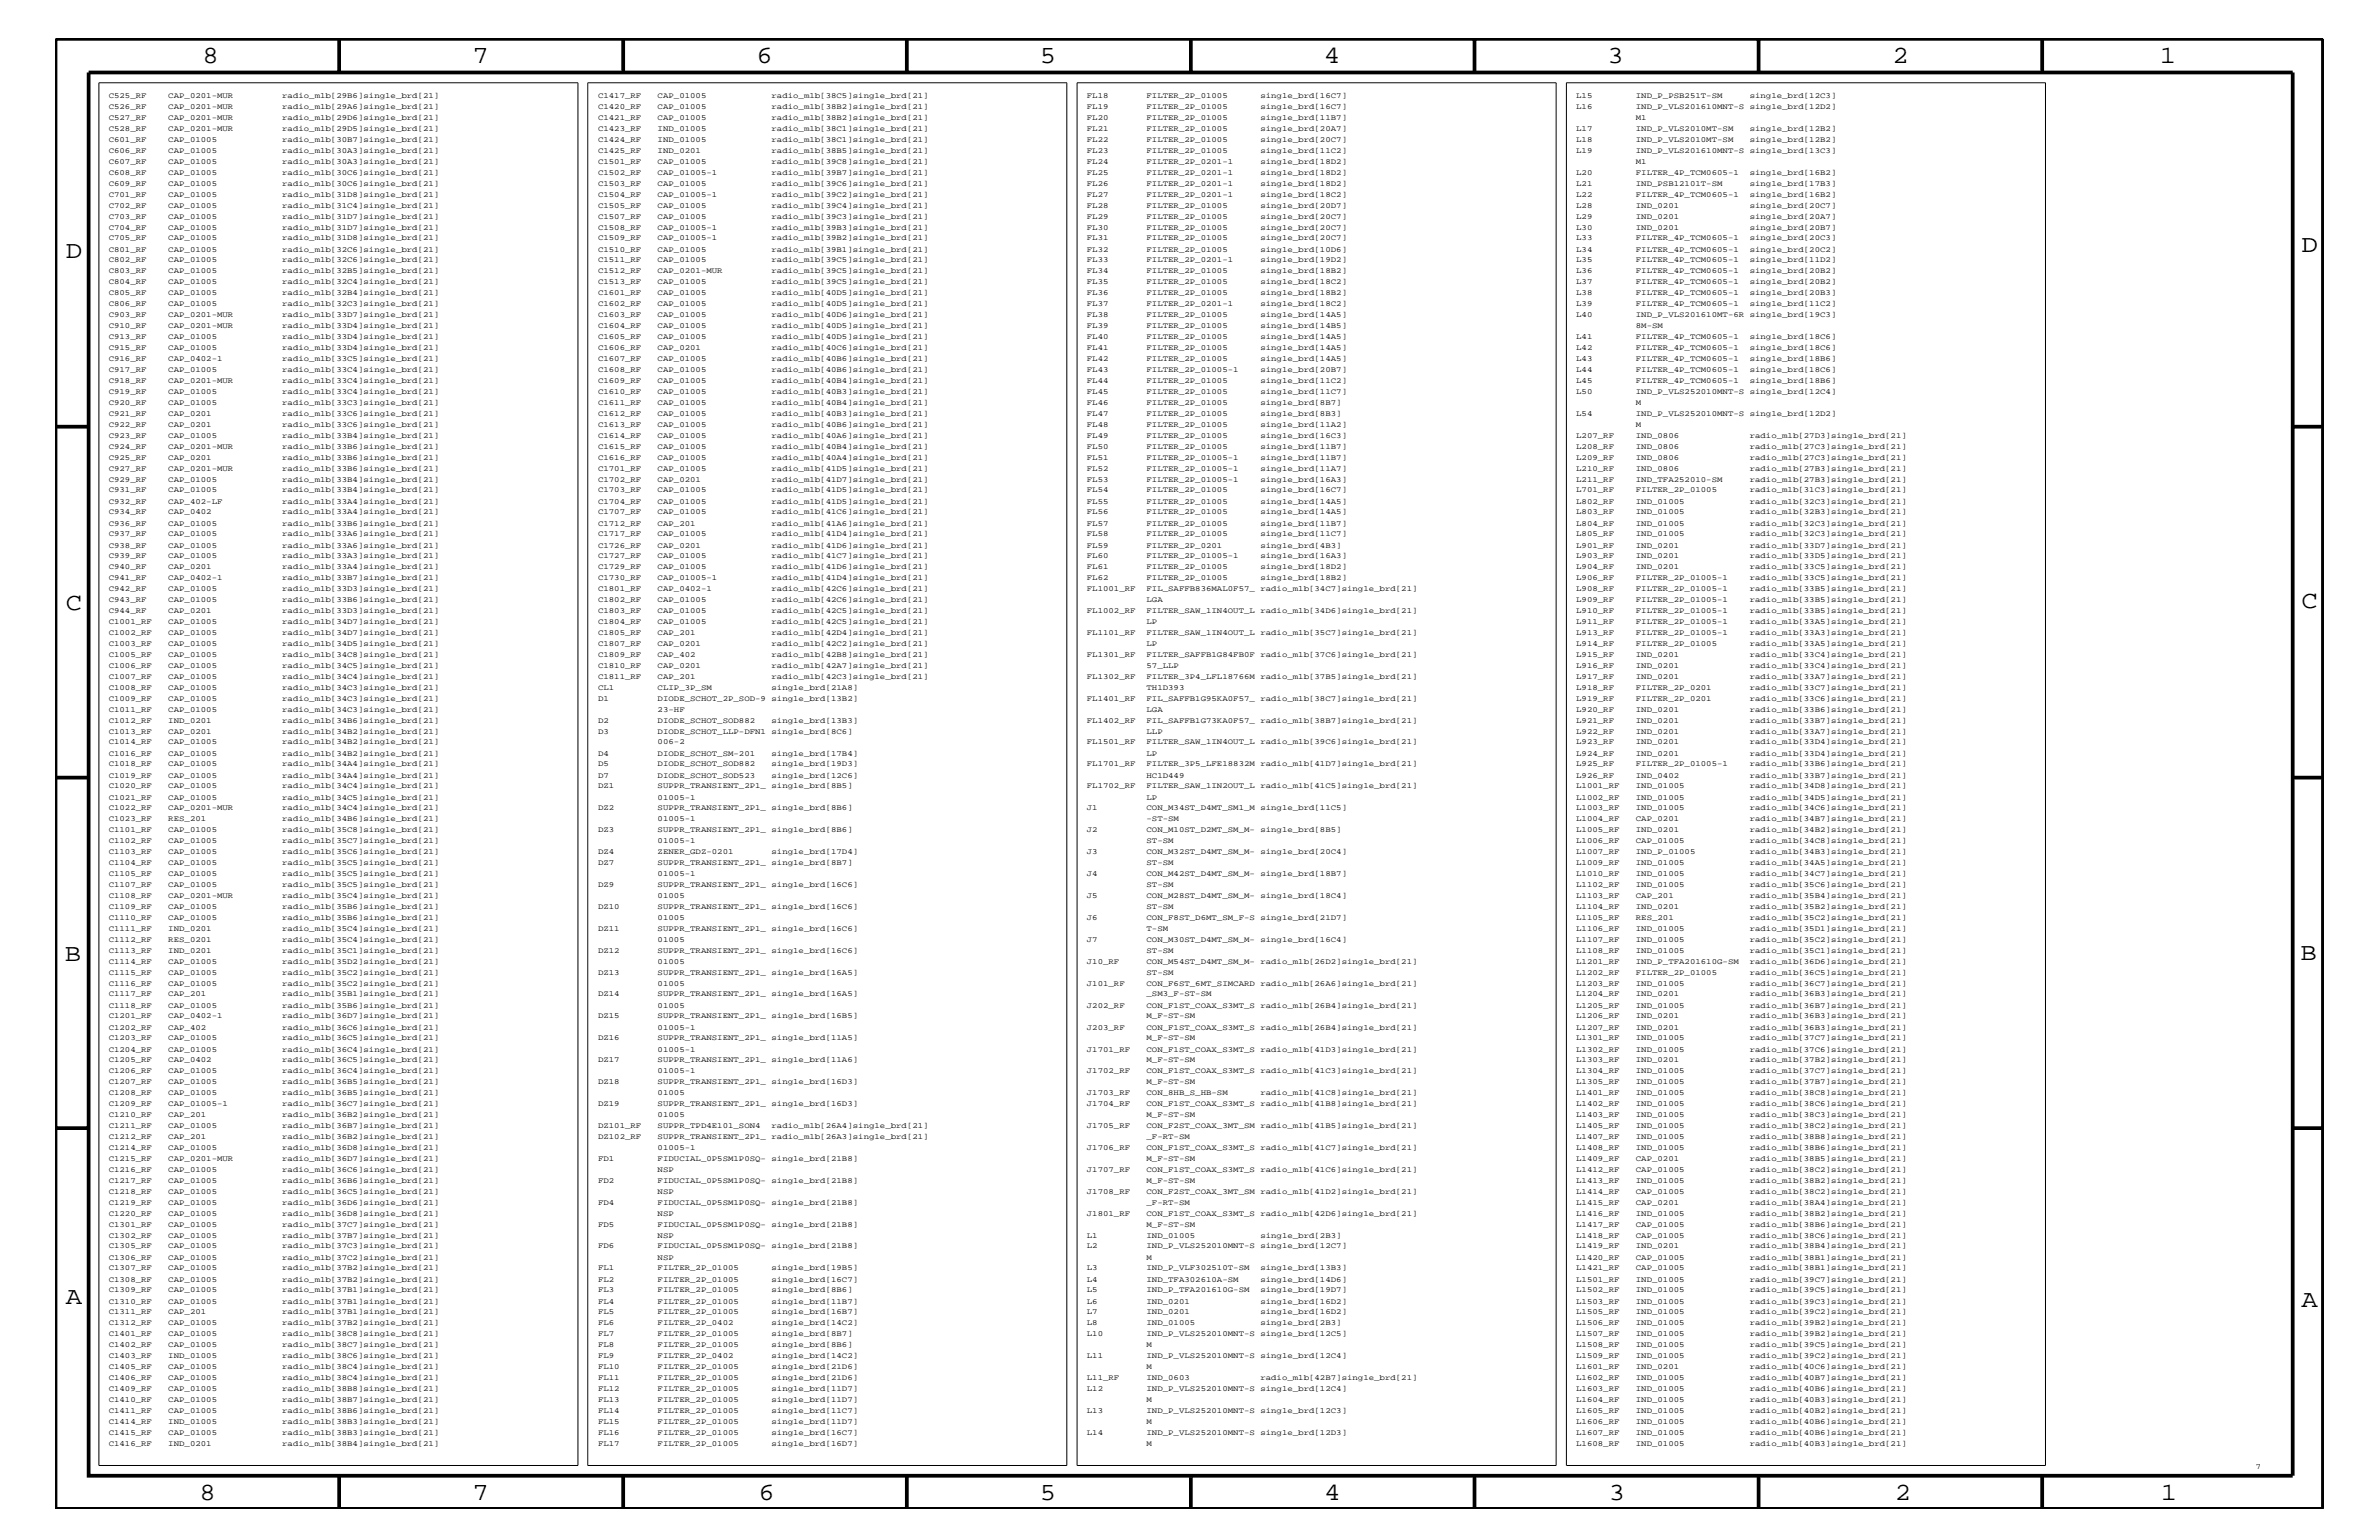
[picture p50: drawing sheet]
<svg xmlns="http://www.w3.org/2000/svg" width="432mm" height="279mm" viewBox="0 0 432 279" stroke-linecap="round" stroke-linejoin="round" font-family="sans-serif">
<defs><g id="words">
<g font-size="4.5">
<text x="36.7" y="11.5">8</text>
<text x="85.8" y="11.5">7</text>
<text x="137.3" y="11.5">6</text>
<text x="188.7" y="11.5">5</text>
<text x="240.3" y="11.5">4</text>
<text x="291.8" y="11.5">3</text>
<text x="343.5" y="11.5">2</text>
<text x="392" y="11.5">1</text>
<text x="11.9" y="46.8">D</text>
<text x="417.7" y="45.7">D</text>
<text x="11.9" y="110.6">C</text>
<text x="417.7" y="110.3">C</text>
<text x="11.8" y="174.3">B</text>
<text x="417.6" y="174.2">B</text>
<text x="11.9" y="236.7">A</text>
<text x="417.7" y="237.1">A</text>
<text x="36.2" y="272.1">8</text>
<text x="85.8" y="272.1">7</text>
<text x="137.7" y="272.1">6</text>
<text x="188.7" y="272.1">5</text>
<text x="240.4" y="272.1">4</text>
<text x="292" y="272.1">3</text>
<text x="343.9" y="272.1">2</text>
<text x="392.2" y="272.1">1</text>
</g>
<g font-size="1.4">
<text x="19.7" y="17.8">C525_RF</text>
<text x="30.6" y="17.8">CAP_0201-MUR</text>
<text x="51.2" y="17.8">radio_mlb[29B6]single_brd[21]</text>
<text x="108.5" y="17.8">C1417_RF</text>
<text x="119.4" y="17.8">CAP_01005</text>
<text x="140" y="17.8">radio_mlb[38C5]single_brd[21]</text>
<text x="197.3" y="17.8">FL18</text>
<text x="208.1" y="17.8">FILTER_2P_01005</text>
<text x="228.8" y="17.8">single_brd[16C7]</text>
<text x="286.1" y="17.8">L15</text>
<text x="296.9" y="17.8">IND_P_PSB251T-SM</text>
<text x="317.6" y="17.8">single_brd[12C3]</text>
<text x="19.7" y="19.8">C526_RF</text>
<text x="19.7" y="21.8">C527_RF</text>
<text x="19.7" y="23.7">C528_RF</text>
<text x="30.6" y="19.8">CAP_0201-MUR</text>
<text x="30.6" y="21.8">CAP_0201-MUR</text>
<text x="30.6" y="23.7">CAP_0201-MUR</text>
<text x="51.2" y="19.8">radio_mlb[29A6]single_brd[21]</text>
<text x="51.2" y="21.8">radio_mlb[29D6]single_brd[21]</text>
<text x="51.2" y="23.7">radio_mlb[29D5]single_brd[21]</text>
<text x="108.5" y="19.8">C1420_RF</text>
<text x="108.5" y="21.8">C1421_RF</text>
<text x="108.5" y="23.7">C1423_RF</text>
<text x="119.4" y="19.8">CAP_01005</text>
<text x="119.4" y="21.8">CAP_01005</text>
<text x="119.4" y="23.7">IND_01005</text>
<text x="140" y="19.8">radio_mlb[38B2]single_brd[21]</text>
<text x="140" y="21.8">radio_mlb[38B2]single_brd[21]</text>
<text x="140" y="23.7">radio_mlb[38C1]single_brd[21]</text>
<text x="197.3" y="19.8">FL19</text>
<text x="197.3" y="21.8">FL20</text>
<text x="197.3" y="23.7">FL21</text>
<text x="208.1" y="19.8">FILTER_2P_01005</text>
<text x="208.1" y="21.8">FILTER_2P_01005</text>
<text x="208.1" y="23.7">FILTER_2P_01005</text>
<text x="228.8" y="19.8">single_brd[16C7]</text>
<text x="228.8" y="21.8">single_brd[11B7]</text>
<text x="228.8" y="23.7">single_brd[20A7]</text>
<text x="286.1" y="19.8">L16</text>
<text x="286.1" y="23.7">L17</text>
<text x="296.9" y="19.8">IND_P_VLS201610MNT-S single_brd[12D2]</text>
<text x="296.9" y="21.8">M1</text>
<text x="296.9" y="23.7">IND_P_VLS2010MT-SM</text>
<text x="317.6" y="23.7">single_brd[12B2]</text>
<text x="19.7" y="25.8">C601_RF</text>
<text x="19.7" y="27.7">C606_RF</text>
<text x="19.7" y="29.7">C607_RF</text>
<text x="30.6" y="25.8">CAP_01005</text>
<text x="30.6" y="27.7">CAP_01005</text>
<text x="30.6" y="29.7">CAP_01005</text>
<text x="51.2" y="25.8">radio_mlb[30B7]single_brd[21]</text>
<text x="51.2" y="27.7">radio_mlb[30A3]single_brd[21]</text>
<text x="51.2" y="29.7">radio_mlb[30A3]single_brd[21]</text>
<text x="108.5" y="25.8">C1424_RF</text>
<text x="108.5" y="27.7">C1425_RF</text>
<text x="108.5" y="29.7">C1501_RF</text>
<text x="119.4" y="25.8">IND_01005</text>
<text x="119.4" y="27.7">IND_0201</text>
<text x="119.4" y="29.7">CAP_01005</text>
<text x="140" y="25.8">radio_mlb[38C1]single_brd[21]</text>
<text x="140" y="27.7">radio_mlb[38B5]single_brd[21]</text>
<text x="140" y="29.7">radio_mlb[39C8]single_brd[21]</text>
<text x="197.3" y="25.8">FL22</text>
<text x="197.3" y="27.7">FL23</text>
<text x="197.3" y="29.7">FL24</text>
<text x="208.1" y="25.8">FILTER_2P_01005</text>
<text x="208.1" y="27.7">FILTER_2P_01005</text>
<text x="208.1" y="29.7">FILTER_2P_0201-1</text>
<text x="228.8" y="25.8">single_brd[20C7]</text>
<text x="228.8" y="27.7">single_brd[11C2]</text>
<text x="228.8" y="29.7">single_brd[18D2]</text>
<text x="286.1" y="25.8">L18</text>
<text x="286.1" y="27.7">L19</text>
<text x="296.9" y="25.8">IND_P_VLS2010MT-SM</text>
<text x="296.9" y="27.7">IND_P_VLS201610MNT-S single_brd[13C3]</text>
<text x="296.9" y="29.7">M1</text>
<text x="317.6" y="25.8">single_brd[12B2]</text>
<text x="19.7" y="31.7">C608_RF</text>
<text x="19.7" y="33.7">C609_RF</text>
<text x="19.7" y="35.7">C701_RF</text>
<text x="30.6" y="31.7">CAP_01005</text>
<text x="30.6" y="33.7">CAP_01005</text>
<text x="30.6" y="35.7">CAP_01005</text>
<text x="51.2" y="31.7">radio_mlb[30C6]single_brd[21]</text>
<text x="51.2" y="33.7">radio_mlb[30C6]single_brd[21]</text>
<text x="51.2" y="35.7">radio_mlb[31D8]single_brd[21]</text>
<text x="108.5" y="31.7">C1502_RF</text>
<text x="108.5" y="33.7">C1503_RF</text>
<text x="108.5" y="35.7">C1504_RF</text>
<text x="119.4" y="31.7">CAP_01005-1</text>
<text x="119.4" y="33.7">CAP_01005</text>
<text x="119.4" y="35.7">CAP_01005-1</text>
<text x="140" y="31.7">radio_mlb[39B7]single_brd[21]</text>
<text x="140" y="33.7">radio_mlb[39C6]single_brd[21]</text>
<text x="140" y="35.7">radio_mlb[39C2]single_brd[21]</text>
<text x="197.3" y="31.7">FL25</text>
<text x="197.3" y="33.7">FL26</text>
<text x="197.3" y="35.7">FL27</text>
<text x="208.1" y="31.7">FILTER_2P_0201-1</text>
<text x="208.1" y="33.7">FILTER_2P_0201-1</text>
<text x="208.1" y="35.7">FILTER_2P_0201-1</text>
<text x="228.8" y="31.7">single_brd[18D2]</text>
<text x="228.8" y="33.7">single_brd[18D2]</text>
<text x="228.8" y="35.7">single_brd[18C2]</text>
<text x="286.1" y="31.7">L20</text>
<text x="286.1" y="33.7">L21</text>
<text x="286.1" y="35.7">L22</text>
<text x="296.9" y="31.7">FILTER_4P_TCM0605-1</text>
<text x="296.9" y="33.7">IND_PSB12101T-SM</text>
<text x="296.9" y="35.7">FILTER_4P_TCM0605-1</text>
<text x="317.6" y="31.7">single_brd[16B2]</text>
<text x="317.6" y="33.7">single_brd[17B3]</text>
<text x="317.6" y="35.7">single_brd[16B2]</text>
<text x="19.7" y="37.7">C702_RF</text>
<text x="19.7" y="39.7">C703_RF</text>
<text x="19.7" y="41.7">C704_RF</text>
<text x="30.6" y="37.7">CAP_01005</text>
<text x="30.6" y="39.7">CAP_01005</text>
<text x="30.6" y="41.7">CAP_01005</text>
<text x="51.2" y="37.7">radio_mlb[31C4]single_brd[21]</text>
<text x="51.2" y="39.7">radio_mlb[31D7]single_brd[21]</text>
<text x="51.2" y="41.7">radio_mlb[31D7]single_brd[21]</text>
<text x="108.5" y="37.7">C1505_RF</text>
<text x="108.5" y="39.7">C1507_RF</text>
<text x="108.5" y="41.7">C1508_RF</text>
<text x="119.4" y="37.7">CAP_01005</text>
<text x="119.4" y="39.7">CAP_01005</text>
<text x="119.4" y="41.7">CAP_01005-1</text>
<text x="140" y="37.7">radio_mlb[39C4]single_brd[21]</text>
<text x="140" y="39.7">radio_mlb[39C3]single_brd[21]</text>
<text x="140" y="41.7">radio_mlb[39B3]single_brd[21]</text>
<text x="197.3" y="37.7">FL28</text>
<text x="197.3" y="39.7">FL29</text>
<text x="197.3" y="41.7">FL30</text>
<text x="208.1" y="37.7">FILTER_2P_01005</text>
<text x="208.1" y="39.7">FILTER_2P_01005</text>
<text x="208.1" y="41.7">FILTER_2P_01005</text>
<text x="228.8" y="37.7">single_brd[20D7]</text>
<text x="228.8" y="39.7">single_brd[20C7]</text>
<text x="228.8" y="41.7">single_brd[20C7]</text>
<text x="286.1" y="37.7">L28</text>
<text x="286.1" y="39.7">L29</text>
<text x="286.1" y="41.7">L30</text>
<text x="296.9" y="37.7">IND_0201</text>
<text x="296.9" y="39.7">IND_0201</text>
<text x="296.9" y="41.7">IND_0201</text>
<text x="317.6" y="37.7">single_brd[20C7]</text>
<text x="317.6" y="39.7">single_brd[20A7]</text>
<text x="317.6" y="41.7">single_brd[20B7]</text>
<text x="19.7" y="43.6">C705_RF</text>
<text x="19.7" y="45.7">C801_RF</text>
<text x="19.7" y="47.6">C802_RF</text>
<text x="30.6" y="43.6">CAP_01005</text>
<text x="30.6" y="45.7">CAP_01005</text>
<text x="30.6" y="47.6">CAP_01005</text>
<text x="51.2" y="43.6">radio_mlb[31D8]single_brd[21]</text>
<text x="51.2" y="45.7">radio_mlb[32C6]single_brd[21]</text>
<text x="51.2" y="47.6">radio_mlb[32C6]single_brd[21]</text>
<text x="108.5" y="43.6">C1509_RF</text>
<text x="108.5" y="45.7">C1510_RF</text>
<text x="108.5" y="47.6">C1511_RF</text>
<text x="119.4" y="43.6">CAP_01005-1</text>
<text x="119.4" y="45.7">CAP_01005</text>
<text x="119.4" y="47.6">CAP_01005</text>
<text x="140" y="43.6">radio_mlb[39B2]single_brd[21]</text>
<text x="140" y="45.7">radio_mlb[39B1]single_brd[21]</text>
<text x="140" y="47.6">radio_mlb[39C5]single_brd[21]</text>
<text x="197.3" y="43.6">FL31</text>
<text x="197.3" y="45.7">FL32</text>
<text x="197.3" y="47.6">FL33</text>
<text x="208.1" y="43.6">FILTER_2P_01005</text>
<text x="208.1" y="45.7">FILTER_2P_01005</text>
<text x="208.1" y="47.6">FILTER_2P_0201-1</text>
<text x="228.8" y="43.6">single_brd[20C7]</text>
<text x="228.8" y="45.7">single_brd[10D6]</text>
<text x="228.8" y="47.6">single_brd[19D2]</text>
<text x="286.1" y="43.6">L33</text>
<text x="286.1" y="45.7">L34</text>
<text x="286.1" y="47.6">L35</text>
<text x="296.9" y="43.6">FILTER_4P_TCM0605-1</text>
<text x="296.9" y="45.7">FILTER_4P_TCM0605-1</text>
<text x="296.9" y="47.6">FILTER_4P_TCM0605-1</text>
<text x="317.6" y="43.6">single_brd[20C3]</text>
<text x="317.6" y="45.7">single_brd[20C2]</text>
<text x="317.6" y="47.6">single_brd[11D2]</text>
<text x="19.7" y="49.6">C803_RF</text>
<text x="19.7" y="51.6">C804_RF</text>
<text x="19.7" y="53.5">C805_RF</text>
<text x="30.6" y="49.6">CAP_01005</text>
<text x="30.6" y="51.6">CAP_01005</text>
<text x="30.6" y="53.5">CAP_01005</text>
<text x="51.2" y="49.6">radio_mlb[32B5]single_brd[21]</text>
<text x="51.2" y="51.6">radio_mlb[32C4]single_brd[21]</text>
<text x="51.2" y="53.5">radio_mlb[32B4]single_brd[21]</text>
<text x="108.5" y="49.6">C1512_RF</text>
<text x="108.5" y="51.6">C1513_RF</text>
<text x="108.5" y="53.5">C1601_RF</text>
<text x="119.4" y="49.6">CAP_0201-MUR</text>
<text x="119.4" y="51.6">CAP_01005</text>
<text x="119.4" y="53.5">CAP_01005</text>
<text x="140" y="49.6">radio_mlb[39C5]single_brd[21]</text>
<text x="140" y="51.6">radio_mlb[39C5]single_brd[21]</text>
<text x="140" y="53.5">radio_mlb[40D5]single_brd[21]</text>
<text x="197.3" y="49.6">FL34</text>
<text x="197.3" y="51.6">FL35</text>
<text x="197.3" y="53.5">FL36</text>
<text x="208.1" y="49.6">FILTER_2P_01005</text>
<text x="208.1" y="51.6">FILTER_2P_01005</text>
<text x="208.1" y="53.5">FILTER_2P_01005</text>
<text x="228.8" y="49.6">single_brd[18B2]</text>
<text x="228.8" y="51.6">single_brd[18C2]</text>
<text x="228.8" y="53.5">single_brd[18B2]</text>
<text x="286.1" y="49.6">L36</text>
<text x="286.1" y="51.6">L37</text>
<text x="286.1" y="53.5">L38</text>
<text x="296.9" y="49.6">FILTER_4P_TCM0605-1</text>
<text x="296.9" y="51.6">FILTER_4P_TCM0605-1</text>
<text x="296.9" y="53.5">FILTER_4P_TCM0605-1</text>
<text x="317.6" y="49.6">single_brd[20B2]</text>
<text x="317.6" y="51.6">single_brd[20B2]</text>
<text x="317.6" y="53.5">single_brd[20B3]</text>
<text x="19.7" y="55.6">C806_RF</text>
<text x="19.7" y="57.5">C903_RF</text>
<text x="19.7" y="59.5">C910_RF</text>
<text x="30.6" y="55.6">CAP_01005</text>
<text x="30.6" y="57.5">CAP_0201-MUR</text>
<text x="30.6" y="59.5">CAP_0201-MUR</text>
<text x="51.2" y="55.6">radio_mlb[32C3]single_brd[21]</text>
<text x="51.2" y="57.5">radio_mlb[33D7]single_brd[21]</text>
<text x="51.2" y="59.5">radio_mlb[33D4]single_brd[21]</text>
<text x="108.5" y="55.6">C1602_RF</text>
<text x="108.5" y="57.5">C1603_RF</text>
<text x="108.5" y="59.5">C1604_RF</text>
<text x="119.4" y="55.6">CAP_01005</text>
<text x="119.4" y="57.5">CAP_01005</text>
<text x="119.4" y="59.5">CAP_01005</text>
<text x="140" y="55.6">radio_mlb[40D5]single_brd[21]</text>
<text x="140" y="57.5">radio_mlb[40D6]single_brd[21]</text>
<text x="140" y="59.5">radio_mlb[40D5]single_brd[21]</text>
<text x="197.3" y="55.6">FL37</text>
<text x="197.3" y="57.5">FL38</text>
<text x="197.3" y="59.5">FL39</text>
<text x="208.1" y="55.6">FILTER_2P_0201-1</text>
<text x="208.1" y="57.5">FILTER_2P_01005</text>
<text x="208.1" y="59.5">FILTER_2P_01005</text>
<text x="228.8" y="55.6">single_brd[18C2]</text>
<text x="228.8" y="57.5">single_brd[14A5]</text>
<text x="228.8" y="59.5">single_brd[14B5]</text>
<text x="286.1" y="55.6">L39</text>
<text x="286.1" y="57.5">L40</text>
<text x="296.9" y="55.6">FILTER_4P_TCM0605-1</text>
<text x="296.9" y="57.5">IND_P_VLS201610MT-6R single_brd[19C3]</text>
<text x="296.9" y="59.5">8M-SM</text>
<text x="317.6" y="55.6">single_brd[11C2]</text>
<text x="19.7" y="61.5">C913_RF</text>
<text x="19.7" y="63.5">C915_RF</text>
<text x="19.7" y="65.5">C916_RF</text>
<text x="30.6" y="61.5">CAP_01005</text>
<text x="30.6" y="63.5">CAP_01005</text>
<text x="30.6" y="65.5">CAP_0402-1</text>
<text x="51.2" y="61.5">radio_mlb[33D4]single_brd[21]</text>
<text x="51.2" y="63.5">radio_mlb[33D4]single_brd[21]</text>
<text x="51.2" y="65.5">radio_mlb[33C5]single_brd[21]</text>
<text x="108.5" y="61.5">C1605_RF</text>
<text x="108.5" y="63.5">C1606_RF</text>
<text x="108.5" y="65.5">C1607_RF</text>
<text x="119.4" y="61.5">CAP_01005</text>
<text x="119.4" y="63.5">CAP_0201</text>
<text x="119.4" y="65.5">CAP_01005</text>
<text x="140" y="61.5">radio_mlb[40D5]single_brd[21]</text>
<text x="140" y="63.5">radio_mlb[40C6]single_brd[21]</text>
<text x="140" y="65.5">radio_mlb[40B6]single_brd[21]</text>
<text x="197.3" y="61.5">FL40</text>
<text x="197.3" y="63.5">FL41</text>
<text x="197.3" y="65.5">FL42</text>
<text x="208.1" y="61.5">FILTER_2P_01005</text>
<text x="208.1" y="63.5">FILTER_2P_01005</text>
<text x="208.1" y="65.5">FILTER_2P_01005</text>
<text x="228.8" y="61.5">single_brd[14A5]</text>
<text x="228.8" y="63.5">single_brd[14A5]</text>
<text x="228.8" y="65.5">single_brd[14A5]</text>
<text x="286.1" y="61.5">L41</text>
<text x="286.1" y="63.5">L42</text>
<text x="286.1" y="65.5">L43</text>
<text x="296.9" y="61.5">FILTER_4P_TCM0605-1</text>
<text x="296.9" y="63.5">FILTER_4P_TCM0605-1</text>
<text x="296.9" y="65.5">FILTER_4P_TCM0605-1</text>
<text x="317.6" y="61.5">single_brd[18C6]</text>
<text x="317.6" y="63.5">single_brd[18C6]</text>
<text x="317.6" y="65.5">single_brd[18B6]</text>
<text x="19.7" y="67.5">C917_RF</text>
<text x="19.7" y="69.5">C918_RF</text>
<text x="19.7" y="71.5">C919_RF</text>
<text x="30.6" y="67.5">CAP_01005</text>
<text x="30.6" y="69.5">CAP_0201-MUR</text>
<text x="30.6" y="71.5">CAP_01005</text>
<text x="51.2" y="67.5">radio_mlb[33C4]single_brd[21]</text>
<text x="51.2" y="69.5">radio_mlb[33C4]single_brd[21]</text>
<text x="51.2" y="71.5">radio_mlb[33C4]single_brd[21]</text>
<text x="108.5" y="67.5">C1608_RF</text>
<text x="108.5" y="69.5">C1609_RF</text>
<text x="108.5" y="71.5">C1610_RF</text>
<text x="119.4" y="67.5">CAP_01005</text>
<text x="119.4" y="69.5">CAP_01005</text>
<text x="119.4" y="71.5">CAP_01005</text>
<text x="140" y="67.5">radio_mlb[40B6]single_brd[21]</text>
<text x="140" y="69.5">radio_mlb[40B4]single_brd[21]</text>
<text x="140" y="71.5">radio_mlb[40B3]single_brd[21]</text>
<text x="197.3" y="67.5">FL43</text>
<text x="197.3" y="69.5">FL44</text>
<text x="197.3" y="71.5">FL45</text>
<text x="208.1" y="67.5">FILTER_2P_01005-1</text>
<text x="208.1" y="69.5">FILTER_2P_01005</text>
<text x="208.1" y="71.5">FILTER_2P_01005</text>
<text x="228.8" y="67.5">single_brd[20B7]</text>
<text x="228.8" y="69.5">single_brd[11C2]</text>
<text x="228.8" y="71.5">single_brd[11C7]</text>
<text x="286.1" y="67.5">L44</text>
<text x="286.1" y="69.5">L45</text>
<text x="286.1" y="71.5">L50</text>
<text x="296.9" y="67.5">FILTER_4P_TCM0605-1</text>
<text x="296.9" y="69.5">FILTER_4P_TCM0605-1</text>
<text x="296.9" y="71.5">IND_P_VLS252010MNT-S single_brd[12C4]</text>
<text x="317.6" y="67.5">single_brd[18C6]</text>
<text x="317.6" y="69.5">single_brd[18B6]</text>
<text x="19.7" y="73.4">C920_RF</text>
<text x="19.7" y="75.5">C921_RF</text>
<text x="19.7" y="77.4">C922_RF</text>
<text x="30.6" y="73.4">CAP_01005</text>
<text x="30.6" y="75.5">CAP_0201</text>
<text x="30.6" y="77.4">CAP_0201</text>
<text x="51.2" y="73.4">radio_mlb[33C3]single_brd[21]</text>
<text x="51.2" y="75.5">radio_mlb[33C6]single_brd[21]</text>
<text x="51.2" y="77.4">radio_mlb[33C6]single_brd[21]</text>
<text x="108.5" y="73.4">C1611_RF</text>
<text x="108.5" y="75.5">C1612_RF</text>
<text x="108.5" y="77.4">C1613_RF</text>
<text x="119.4" y="73.4">CAP_01005</text>
<text x="119.4" y="75.5">CAP_01005</text>
<text x="119.4" y="77.4">CAP_01005</text>
<text x="140" y="73.4">radio_mlb[40B4]single_brd[21]</text>
<text x="140" y="75.5">radio_mlb[40B3]single_brd[21]</text>
<text x="140" y="77.4">radio_mlb[40B6]single_brd[21]</text>
<text x="197.3" y="73.4">FL46</text>
<text x="197.3" y="75.5">FL47</text>
<text x="197.3" y="77.4">FL48</text>
<text x="208.1" y="73.4">FILTER_2P_01005</text>
<text x="208.1" y="75.5">FILTER_2P_01005</text>
<text x="208.1" y="77.4">FILTER_2P_01005</text>
<text x="228.8" y="73.4">single_brd[8B7]</text>
<text x="228.8" y="75.5">single_brd[8B3]</text>
<text x="228.8" y="77.4">single_brd[11A2]</text>
<text x="286.1" y="75.5">L54</text>
<text x="296.9" y="73.4">M</text>
<text x="296.9" y="75.5">IND_P_VLS252010MNT-S single_brd[12D2]</text>
<text x="296.9" y="77.4">M</text>
<text x="19.7" y="79.4">C923_RF</text>
<text x="19.7" y="81.4">C924_RF</text>
<text x="19.7" y="83.4">C925_RF</text>
<text x="30.6" y="79.4">CAP_01005</text>
<text x="30.6" y="81.4">CAP_0201-MUR</text>
<text x="30.6" y="83.4">CAP_0201</text>
<text x="51.2" y="79.4">radio_mlb[33B4]single_brd[21]</text>
<text x="51.2" y="81.4">radio_mlb[33B6]single_brd[21]</text>
<text x="51.2" y="83.4">radio_mlb[33B6]single_brd[21]</text>
<text x="108.5" y="79.4">C1614_RF</text>
<text x="108.5" y="81.4">C1615_RF</text>
<text x="108.5" y="83.4">C1616_RF</text>
<text x="119.4" y="79.4">CAP_01005</text>
<text x="119.4" y="81.4">CAP_01005</text>
<text x="119.4" y="83.4">CAP_01005</text>
<text x="140" y="79.4">radio_mlb[40A6]single_brd[21]</text>
<text x="140" y="81.4">radio_mlb[40B4]single_brd[21]</text>
<text x="140" y="83.4">radio_mlb[40A4]single_brd[21]</text>
<text x="197.3" y="79.4">FL49</text>
<text x="197.3" y="81.4">FL50</text>
<text x="197.3" y="83.4">FL51</text>
<text x="208.1" y="79.4">FILTER_2P_01005</text>
<text x="208.1" y="81.4">FILTER_2P_01005</text>
<text x="208.1" y="83.4">FILTER_2P_01005-1</text>
<text x="228.8" y="79.4">single_brd[16C3]</text>
<text x="228.8" y="81.4">single_brd[11B7]</text>
<text x="228.8" y="83.4">single_brd[11B7]</text>
<text x="286.1" y="79.4">L207_RF</text>
<text x="286.1" y="81.4">L208_RF</text>
<text x="286.1" y="83.4">L209_RF</text>
<text x="296.9" y="79.4">IND_0806</text>
<text x="296.9" y="81.4">IND_0806</text>
<text x="296.9" y="83.4">IND_0806</text>
<text x="317.6" y="79.4">radio_mlb[27D3]single_brd[21]</text>
<text x="317.6" y="81.4">radio_mlb[27C3]single_brd[21]</text>
<text x="317.6" y="83.4">radio_mlb[27C3]single_brd[21]</text>
<text x="19.7" y="85.4">C927_RF</text>
<text x="19.7" y="87.4">C929_RF</text>
<text x="19.7" y="89.4">C931_RF</text>
<text x="30.6" y="85.4">CAP_0201-MUR</text>
<text x="30.6" y="87.4">CAP_01005</text>
<text x="30.6" y="89.4">CAP_01005</text>
<text x="51.2" y="85.4">radio_mlb[33B6]single_brd[21]</text>
<text x="51.2" y="87.4">radio_mlb[33B4]single_brd[21]</text>
<text x="51.2" y="89.4">radio_mlb[33B4]single_brd[21]</text>
<text x="108.5" y="85.4">C1701_RF</text>
<text x="108.5" y="87.4">C1702_RF</text>
<text x="108.5" y="89.4">C1703_RF</text>
<text x="119.4" y="85.4">CAP_01005</text>
<text x="119.4" y="87.4">CAP_0201</text>
<text x="119.4" y="89.4">CAP_01005</text>
<text x="140" y="85.4">radio_mlb[41D5]single_brd[21]</text>
<text x="140" y="87.4">radio_mlb[41D7]single_brd[21]</text>
<text x="140" y="89.4">radio_mlb[41D5]single_brd[21]</text>
<text x="197.3" y="85.4">FL52</text>
<text x="197.3" y="87.4">FL53</text>
<text x="197.3" y="89.4">FL54</text>
<text x="208.1" y="85.4">FILTER_2P_01005-1</text>
<text x="208.1" y="87.4">FILTER_2P_01005-1</text>
<text x="208.1" y="89.4">FILTER_2P_01005</text>
<text x="228.8" y="85.4">single_brd[11A7]</text>
<text x="228.8" y="87.4">single_brd[16A3]</text>
<text x="228.8" y="89.4">single_brd[16C7]</text>
<text x="286.1" y="85.4">L210_RF</text>
<text x="286.1" y="87.4">L211_RF</text>
<text x="286.1" y="89.4">L701_RF</text>
<text x="296.9" y="85.4">IND_0806</text>
<text x="296.9" y="87.4">IND_TFA252010-SM</text>
<text x="296.9" y="89.4">FILTER_2P_01005</text>
<text x="317.6" y="85.4">radio_mlb[27B3]single_brd[21]</text>
<text x="317.6" y="87.4">radio_mlb[27B3]single_brd[21]</text>
<text x="317.6" y="89.4">radio_mlb[31C3]single_brd[21]</text>
<text x="19.7" y="91.4">C932_RF</text>
<text x="19.7" y="93.3">C934_RF</text>
<text x="19.7" y="95.4">C936_RF</text>
<text x="30.6" y="91.4">CAP_402-LF</text>
<text x="30.6" y="93.3">CAP_0402</text>
<text x="30.6" y="95.4">CAP_01005</text>
<text x="51.2" y="91.4">radio_mlb[33A4]single_brd[21]</text>
<text x="51.2" y="93.3">radio_mlb[33A4]single_brd[21]</text>
<text x="51.2" y="95.4">radio_mlb[33B6]single_brd[21]</text>
<text x="108.5" y="91.4">C1704_RF</text>
<text x="108.5" y="93.3">C1707_RF</text>
<text x="108.5" y="95.4">C1712_RF</text>
<text x="119.4" y="91.4">CAP_01005</text>
<text x="119.4" y="93.3">CAP_01005</text>
<text x="119.4" y="95.4">CAP_201</text>
<text x="140" y="91.4">radio_mlb[41D5]single_brd[21]</text>
<text x="140" y="93.3">radio_mlb[41C6]single_brd[21]</text>
<text x="140" y="95.4">radio_mlb[41A6]single_brd[21]</text>
<text x="197.3" y="91.4">FL55</text>
<text x="197.3" y="93.3">FL56</text>
<text x="197.3" y="95.4">FL57</text>
<text x="208.1" y="91.4">FILTER_2P_01005</text>
<text x="208.1" y="93.3">FILTER_2P_01005</text>
<text x="208.1" y="95.4">FILTER_2P_01005</text>
<text x="228.8" y="91.4">single_brd[14A5]</text>
<text x="228.8" y="93.3">single_brd[14A5]</text>
<text x="228.8" y="95.4">single_brd[11B7]</text>
<text x="286.1" y="91.4">L802_RF</text>
<text x="286.1" y="93.3">L803_RF</text>
<text x="286.1" y="95.4">L804_RF</text>
<text x="296.9" y="91.4">IND_01005</text>
<text x="296.9" y="93.3">IND_01005</text>
<text x="296.9" y="95.4">IND_01005</text>
<text x="317.6" y="91.4">radio_mlb[32C3]single_brd[21]</text>
<text x="317.6" y="93.3">radio_mlb[32B3]single_brd[21]</text>
<text x="317.6" y="95.4">radio_mlb[32C3]single_brd[21]</text>
<text x="19.7" y="97.3">C937_RF</text>
<text x="19.7" y="99.3">C938_RF</text>
<text x="19.7" y="101.3">C939_RF</text>
<text x="30.6" y="97.3">CAP_01005</text>
<text x="30.6" y="99.3">CAP_01005</text>
<text x="30.6" y="101.3">CAP_01005</text>
<text x="51.2" y="97.3">radio_mlb[33A6]single_brd[21]</text>
<text x="51.2" y="99.3">radio_mlb[33A6]single_brd[21]</text>
<text x="51.2" y="101.3">radio_mlb[33A3]single_brd[21]</text>
<text x="108.5" y="97.3">C1717_RF</text>
<text x="108.5" y="99.3">C1726_RF</text>
<text x="108.5" y="101.3">C1727_RF</text>
<text x="119.4" y="97.3">CAP_01005</text>
<text x="119.4" y="99.3">CAP_0201</text>
<text x="119.4" y="101.3">CAP_01005</text>
<text x="140" y="97.3">radio_mlb[41D4]single_brd[21]</text>
<text x="140" y="99.3">radio_mlb[41D6]single_brd[21]</text>
<text x="140" y="101.3">radio_mlb[41C7]single_brd[21]</text>
<text x="197.3" y="97.3">FL58</text>
<text x="197.3" y="99.3">FL59</text>
<text x="197.3" y="101.3">FL60</text>
<text x="208.1" y="97.3">FILTER_2P_01005</text>
<text x="208.1" y="99.3">FILTER_2P_0201</text>
<text x="208.1" y="101.3">FILTER_2P_01005-1</text>
<text x="228.8" y="97.3">single_brd[11C7]</text>
<text x="228.8" y="99.3">single_brd[4B3]</text>
<text x="228.8" y="101.3">single_brd[16A3]</text>
<text x="286.1" y="97.3">L805_RF</text>
<text x="286.1" y="99.3">L901_RF</text>
<text x="286.1" y="101.3">L903_RF</text>
<text x="296.9" y="97.3">IND_01005</text>
<text x="296.9" y="99.3">IND_0201</text>
<text x="296.9" y="101.3">IND_0201</text>
<text x="317.6" y="97.3">radio_mlb[32C3]single_brd[21]</text>
<text x="317.6" y="99.3">radio_mlb[33D7]single_brd[21]</text>
<text x="317.6" y="101.3">radio_mlb[33D5]single_brd[21]</text>
<text x="19.7" y="103.3">C940_RF</text>
<text x="19.7" y="105.3">C941_RF</text>
<text x="19.7" y="107.2">C942_RF</text>
<text x="30.6" y="103.3">CAP_0201</text>
<text x="30.6" y="105.3">CAP_0402-1</text>
<text x="30.6" y="107.2">CAP_01005</text>
<text x="51.2" y="103.3">radio_mlb[33A4]single_brd[21]</text>
<text x="51.2" y="105.3">radio_mlb[33B7]single_brd[21]</text>
<text x="51.2" y="107.2">radio_mlb[33D3]single_brd[21]</text>
<text x="108.5" y="103.3">C1729_RF</text>
<text x="108.5" y="105.3">C1730_RF</text>
<text x="108.5" y="107.2">C1801_RF</text>
<text x="119.4" y="103.3">CAP_01005</text>
<text x="119.4" y="105.3">CAP_01005-1</text>
<text x="119.4" y="107.2">CAP_0402-1</text>
<text x="140" y="103.3">radio_mlb[41D6]single_brd[21]</text>
<text x="140" y="105.3">radio_mlb[41D4]single_brd[21]</text>
<text x="140" y="107.2">radio_mlb[42C6]single_brd[21]</text>
<text x="197.3" y="103.3">FL61</text>
<text x="197.3" y="105.3">FL62</text>
<text x="197.3" y="107.2">FL1001_RF</text>
<text x="208.1" y="103.3">FILTER_2P_01005</text>
<text x="208.1" y="105.3">FILTER_2P_01005</text>
<text x="208.1" y="107.2">FIL_SAFFB836MAL0F57_ radio_mlb[34C7]single_brd[21]</text>
<text x="228.8" y="103.3">single_brd[18D2]</text>
<text x="228.8" y="105.3">single_brd[18B2]</text>
<text x="286.1" y="103.3">L904_RF</text>
<text x="286.1" y="105.3">L906_RF</text>
<text x="286.1" y="107.2">L908_RF</text>
<text x="296.9" y="103.3">IND_0201</text>
<text x="296.9" y="105.3">FILTER_2P_01005-1</text>
<text x="296.9" y="107.2">FILTER_2P_01005-1</text>
<text x="317.6" y="103.3">radio_mlb[33C5]single_brd[21]</text>
<text x="317.6" y="105.3">radio_mlb[33C5]single_brd[21]</text>
<text x="317.6" y="107.2">radio_mlb[33B5]single_brd[21]</text>
<text x="19.7" y="109.2">C943_RF</text>
<text x="19.7" y="111.2">C944_RF</text>
<text x="19.7" y="113.2">C1001_RF</text>
<text x="30.6" y="109.2">CAP_01005</text>
<text x="30.6" y="111.2">CAP_0201</text>
<text x="30.6" y="113.2">CAP_01005</text>
<text x="51.2" y="109.2">radio_mlb[33B6]single_brd[21]</text>
<text x="51.2" y="111.2">radio_mlb[33D3]single_brd[21]</text>
<text x="51.2" y="113.2">radio_mlb[34D7]single_brd[21]</text>
<text x="108.5" y="109.2">C1802_RF</text>
<text x="108.5" y="111.2">C1803_RF</text>
<text x="108.5" y="113.2">C1804_RF</text>
<text x="119.4" y="109.2">CAP_01005</text>
<text x="119.4" y="111.2">CAP_01005</text>
<text x="119.4" y="113.2">CAP_01005</text>
<text x="140" y="109.2">radio_mlb[42C6]single_brd[21]</text>
<text x="140" y="111.2">radio_mlb[42C5]single_brd[21]</text>
<text x="140" y="113.2">radio_mlb[42C5]single_brd[21]</text>
<text x="197.3" y="111.2">FL1002_RF</text>
<text x="208.1" y="109.2">LGA</text>
<text x="208.1" y="111.2">FILTER_SAW_1IN4OUT_L radio_mlb[34D6]single_brd[21]</text>
<text x="208.1" y="113.2">LP</text>
<text x="286.1" y="109.2">L909_RF</text>
<text x="286.1" y="111.2">L910_RF</text>
<text x="286.1" y="113.2">L911_RF</text>
<text x="296.9" y="109.2">FILTER_2P_01005-1</text>
<text x="296.9" y="111.2">FILTER_2P_01005-1</text>
<text x="296.9" y="113.2">FILTER_2P_01005-1</text>
<text x="317.6" y="109.2">radio_mlb[33B5]single_brd[21]</text>
<text x="317.6" y="111.2">radio_mlb[33B5]single_brd[21]</text>
<text x="317.6" y="113.2">radio_mlb[33A5]single_brd[21]</text>
<text x="19.7" y="115.2">C1002_RF</text>
<text x="19.7" y="117.2">C1003_RF</text>
<text x="19.7" y="119.2">C1005_RF</text>
<text x="30.6" y="115.2">CAP_01005</text>
<text x="30.6" y="117.2">CAP_01005</text>
<text x="30.6" y="119.2">CAP_01005</text>
<text x="51.2" y="115.2">radio_mlb[34D7]single_brd[21]</text>
<text x="51.2" y="117.2">radio_mlb[34D5]single_brd[21]</text>
<text x="51.2" y="119.2">radio_mlb[34C8]single_brd[21]</text>
<text x="108.5" y="115.2">C1805_RF</text>
<text x="108.5" y="117.2">C1807_RF</text>
<text x="108.5" y="119.2">C1809_RF</text>
<text x="119.4" y="115.2">CAP_201</text>
<text x="119.4" y="117.2">CAP_0201</text>
<text x="119.4" y="119.2">CAP_402</text>
<text x="140" y="115.2">radio_mlb[42D4]single_brd[21]</text>
<text x="140" y="117.2">radio_mlb[42C2]single_brd[21]</text>
<text x="140" y="119.2">radio_mlb[42B8]single_brd[21]</text>
<text x="197.3" y="115.2">FL1101_RF</text>
<text x="197.3" y="119.2">FL1301_RF</text>
<text x="208.1" y="115.2">FILTER_SAW_1IN4OUT_L radio_mlb[35C7]single_brd[21]</text>
<text x="208.1" y="117.2">LP</text>
<text x="208.1" y="119.2">FILTER_SAFFB1G84FB0F radio_mlb[37C6]single_brd[21]</text>
<text x="286.1" y="115.2">L913_RF</text>
<text x="286.1" y="117.2">L914_RF</text>
<text x="286.1" y="119.2">L915_RF</text>
<text x="296.9" y="115.2">FILTER_2P_01005-1</text>
<text x="296.9" y="117.2">FILTER_2P_01005</text>
<text x="296.9" y="119.2">IND_0201</text>
<text x="317.6" y="115.2">radio_mlb[33A3]single_brd[21]</text>
<text x="317.6" y="117.2">radio_mlb[33A5]single_brd[21]</text>
<text x="317.6" y="119.2">radio_mlb[33C4]single_brd[21]</text>
<text x="19.7" y="121.2">C1006_RF</text>
<text x="19.7" y="123.1">C1007_RF</text>
<text x="19.7" y="125.2">C1008_RF</text>
<text x="30.6" y="121.2">CAP_01005</text>
<text x="30.6" y="123.1">CAP_01005</text>
<text x="30.6" y="125.2">CAP_01005</text>
<text x="51.2" y="121.2">radio_mlb[34C5]single_brd[21]</text>
<text x="51.2" y="123.1">radio_mlb[34C4]single_brd[21]</text>
<text x="51.2" y="125.2">radio_mlb[34C3]single_brd[21]</text>
<text x="108.5" y="121.2">C1810_RF</text>
<text x="108.5" y="123.1">C1811_RF</text>
<text x="108.5" y="125.2">CL1</text>
<text x="119.4" y="121.2">CAP_0201</text>
<text x="119.4" y="123.1">CAP_201</text>
<text x="119.4" y="125.2">CLIP_3P_SM</text>
<text x="140" y="121.2">radio_mlb[42A7]single_brd[21]</text>
<text x="140" y="123.1">radio_mlb[42C3]single_brd[21]</text>
<text x="140" y="125.2">single_brd[21A8]</text>
<text x="197.3" y="123.1">FL1302_RF</text>
<text x="208.1" y="121.2">57_LLP</text>
<text x="208.1" y="123.1">FILTER_3P4_LFL18766M radio_mlb[37B5]single_brd[21]</text>
<text x="208.1" y="125.2">TH1D393</text>
<text x="286.1" y="121.2">L916_RF</text>
<text x="286.1" y="123.1">L917_RF</text>
<text x="286.1" y="125.2">L918_RF</text>
<text x="296.9" y="121.2">IND_0201</text>
<text x="296.9" y="123.1">IND_0201</text>
<text x="296.9" y="125.2">FILTER_2P_0201</text>
<text x="317.6" y="121.2">radio_mlb[33C4]single_brd[21]</text>
<text x="317.6" y="123.1">radio_mlb[33A7]single_brd[21]</text>
<text x="317.6" y="125.2">radio_mlb[33C7]single_brd[21]</text>
<text x="19.7" y="127.1">C1009_RF</text>
<text x="19.7" y="129.1">C1011_RF</text>
<text x="19.7" y="131.1">C1012_RF</text>
<text x="30.6" y="127.1">CAP_01005</text>
<text x="30.6" y="129.1">CAP_01005</text>
<text x="30.6" y="131.1">IND_0201</text>
<text x="51.2" y="127.1">radio_mlb[34C3]single_brd[21]</text>
<text x="51.2" y="129.1">radio_mlb[34C3]single_brd[21]</text>
<text x="51.2" y="131.1">radio_mlb[34B6]single_brd[21]</text>
<text x="108.5" y="127.1">D1</text>
<text x="108.5" y="131.1">D2</text>
<text x="119.4" y="127.1">DIODE_SCHOT_2P_SOD-9 single_brd[13B2]</text>
<text x="119.4" y="129.1">23-HF</text>
<text x="119.4" y="131.1">DIODE_SCHOT_SOD882</text>
<text x="140" y="131.1">single_brd[13B3]</text>
<text x="197.3" y="127.1">FL1401_RF</text>
<text x="197.3" y="131.1">FL1402_RF</text>
<text x="208.1" y="127.1">FIL_SAFFB1G95KA0F57_ radio_mlb[38C7]single_brd[21]</text>
<text x="208.1" y="129.1">LGA</text>
<text x="208.1" y="131.1">FIL_SAFFB1G73KA0F57_ radio_mlb[38B7]single_brd[21]</text>
<text x="286.1" y="127.1">L919_RF</text>
<text x="286.1" y="129.1">L920_RF</text>
<text x="286.1" y="131.1">L921_RF</text>
<text x="296.9" y="127.1">FILTER_2P_0201</text>
<text x="296.9" y="129.1">IND_0201</text>
<text x="296.9" y="131.1">IND_0201</text>
<text x="317.6" y="127.1">radio_mlb[33C6]single_brd[21]</text>
<text x="317.6" y="129.1">radio_mlb[33B6]single_brd[21]</text>
<text x="317.6" y="131.1">radio_mlb[33B7]single_brd[21]</text>
<text x="19.7" y="133.1">C1013_RF</text>
<text x="19.7" y="135.1">C1014_RF</text>
<text x="19.7" y="137.1">C1016_RF</text>
<text x="30.6" y="133.1">CAP_0201</text>
<text x="30.6" y="135.1">CAP_01005</text>
<text x="30.6" y="137.1">CAP_01005</text>
<text x="51.2" y="133.1">radio_mlb[34B2]single_brd[21]</text>
<text x="51.2" y="135.1">radio_mlb[34B2]single_brd[21]</text>
<text x="51.2" y="137.1">radio_mlb[34B2]single_brd[21]</text>
<text x="108.5" y="133.1">D3</text>
<text x="108.5" y="137.1">D4</text>
<text x="119.4" y="133.1">DIODE_SCHOT_LLP-DFN1 single_brd[8C6]</text>
<text x="119.4" y="135.1">006-2</text>
<text x="119.4" y="137.1">DIODE_SCHOT_SM-201</text>
<text x="140" y="137.1">single_brd[17B4]</text>
<text x="197.3" y="135.1">FL1501_RF</text>
<text x="208.1" y="133.1">LLP</text>
<text x="208.1" y="135.1">FILTER_SAW_1IN4OUT_L radio_mlb[39C6]single_brd[21]</text>
<text x="208.1" y="137.1">LP</text>
<text x="286.1" y="133.1">L922_RF</text>
<text x="286.1" y="135.1">L923_RF</text>
<text x="286.1" y="137.1">L924_RF</text>
<text x="296.9" y="133.1">IND_0201</text>
<text x="296.9" y="135.1">IND_0201</text>
<text x="296.9" y="137.1">IND_0201</text>
<text x="317.6" y="133.1">radio_mlb[33A7]single_brd[21]</text>
<text x="317.6" y="135.1">radio_mlb[33D4]single_brd[21]</text>
<text x="317.6" y="137.1">radio_mlb[33D4]single_brd[21]</text>
<text x="19.7" y="139.1">C1018_RF</text>
<text x="19.7" y="141.1">C1019_RF</text>
<text x="19.7" y="143">C1020_RF</text>
<text x="30.6" y="139.1">CAP_01005</text>
<text x="30.6" y="141.1">CAP_01005</text>
<text x="30.6" y="143">CAP_01005</text>
<text x="51.2" y="139.1">radio_mlb[34A4]single_brd[21]</text>
<text x="51.2" y="141.1">radio_mlb[34A4]single_brd[21]</text>
<text x="51.2" y="143">radio_mlb[34C4]single_brd[21]</text>
<text x="108.5" y="139.1">D5</text>
<text x="108.5" y="141.1">D7</text>
<text x="108.5" y="143">DZ1</text>
<text x="119.4" y="139.1">DIODE_SCHOT_SOD882</text>
<text x="119.4" y="141.1">DIODE_SCHOT_SOD523</text>
<text x="119.4" y="143">SUPPR_TRANSIENT_2P1_ single_brd[8B5]</text>
<text x="140" y="139.1">single_brd[19D3]</text>
<text x="140" y="141.1">single_brd[12C6]</text>
<text x="197.3" y="139.1">FL1701_RF</text>
<text x="197.3" y="143">FL1702_RF</text>
<text x="208.1" y="139.1">FILTER_3P5_LFE18832M radio_mlb[41D7]single_brd[21]</text>
<text x="208.1" y="141.1">HC1D449</text>
<text x="208.1" y="143">FILTER_SAW_1IN2OUT_L radio_mlb[41C5]single_brd[21]</text>
<text x="286.1" y="139.1">L925_RF</text>
<text x="286.1" y="141.1">L926_RF</text>
<text x="286.1" y="143">L1001_RF</text>
<text x="296.9" y="139.1">FILTER_2P_01005-1</text>
<text x="296.9" y="141.1">IND_0402</text>
<text x="296.9" y="143">IND_01005</text>
<text x="317.6" y="139.1">radio_mlb[33B6]single_brd[21]</text>
<text x="317.6" y="141.1">radio_mlb[33B7]single_brd[21]</text>
<text x="317.6" y="143">radio_mlb[34D8]single_brd[21]</text>
<text x="19.7" y="145.1">C1021_RF</text>
<text x="19.7" y="147">C1022_RF</text>
<text x="19.7" y="149">C1023_RF</text>
<text x="30.6" y="145.1">CAP_01005</text>
<text x="30.6" y="147">CAP_0201-MUR</text>
<text x="30.6" y="149">RES_201</text>
<text x="51.2" y="145.1">radio_mlb[34C5]single_brd[21]</text>
<text x="51.2" y="147">radio_mlb[34C4]single_brd[21]</text>
<text x="51.2" y="149">radio_mlb[34B6]single_brd[21]</text>
<text x="108.5" y="147">DZ2</text>
<text x="119.4" y="145.1">01005-1</text>
<text x="119.4" y="147">SUPPR_TRANSIENT_2P1_ single_brd[8B6]</text>
<text x="119.4" y="149">01005-1</text>
<text x="197.3" y="147">J1</text>
<text x="208.1" y="145.1">LP</text>
<text x="208.1" y="147">CON_M34ST_D4MT_SM1_M single_brd[11C5]</text>
<text x="208.1" y="149">-ST-SM</text>
<text x="286.1" y="145.1">L1002_RF</text>
<text x="286.1" y="147">L1003_RF</text>
<text x="286.1" y="149">L1004_RF</text>
<text x="296.9" y="145.1">IND_01005</text>
<text x="296.9" y="147">IND_01005</text>
<text x="296.9" y="149">CAP_0201</text>
<text x="317.6" y="145.1">radio_mlb[34D5]single_brd[21]</text>
<text x="317.6" y="147">radio_mlb[34C6]single_brd[21]</text>
<text x="317.6" y="149">radio_mlb[34B7]single_brd[21]</text>
<text x="19.7" y="151">C1101_RF</text>
<text x="19.7" y="153">C1102_RF</text>
<text x="19.7" y="155">C1103_RF</text>
<text x="30.6" y="151">CAP_01005</text>
<text x="30.6" y="153">CAP_01005</text>
<text x="30.6" y="155">CAP_01005</text>
<text x="51.2" y="151">radio_mlb[35C8]single_brd[21]</text>
<text x="51.2" y="153">radio_mlb[35C7]single_brd[21]</text>
<text x="51.2" y="155">radio_mlb[35C6]single_brd[21]</text>
<text x="108.5" y="151">DZ3</text>
<text x="108.5" y="155">DZ4</text>
<text x="119.4" y="151">SUPPR_TRANSIENT_2P1_ single_brd[8B6]</text>
<text x="119.4" y="153">01005-1</text>
<text x="119.4" y="155">ZENER_GDZ-0201</text>
<text x="140" y="155">single_brd[17D4]</text>
<text x="197.3" y="151">J2</text>
<text x="197.3" y="155">J3</text>
<text x="208.1" y="151">CON_M10ST_D2MT_SM_M- single_brd[8B5]</text>
<text x="208.1" y="153">ST-SM</text>
<text x="208.1" y="155">CON_M32ST_D4MT_SM_M- single_brd[20C4]</text>
<text x="286.1" y="151">L1005_RF</text>
<text x="286.1" y="153">L1006_RF</text>
<text x="286.1" y="155">L1007_RF</text>
<text x="296.9" y="151">IND_0201</text>
<text x="296.9" y="153">CAP_01005</text>
<text x="296.9" y="155">IND_P_01005</text>
<text x="317.6" y="151">radio_mlb[34B2]single_brd[21]</text>
<text x="317.6" y="153">radio_mlb[34C8]single_brd[21]</text>
<text x="317.6" y="155">radio_mlb[34B3]single_brd[21]</text>
<text x="19.7" y="157">C1104_RF</text>
<text x="19.7" y="158.9">C1105_RF</text>
<text x="19.7" y="160.9">C1107_RF</text>
<text x="30.6" y="157">CAP_01005</text>
<text x="30.6" y="158.9">CAP_01005</text>
<text x="30.6" y="160.9">CAP_01005</text>
<text x="51.2" y="157">radio_mlb[35C5]single_brd[21]</text>
<text x="51.2" y="158.9">radio_mlb[35C5]single_brd[21]</text>
<text x="51.2" y="160.9">radio_mlb[35C5]single_brd[21]</text>
<text x="108.5" y="157">DZ7</text>
<text x="108.5" y="160.9">DZ9</text>
<text x="119.4" y="157">SUPPR_TRANSIENT_2P1_ single_brd[8B7]</text>
<text x="119.4" y="158.9">01005-1</text>
<text x="119.4" y="160.9">SUPPR_TRANSIENT_2P1_ single_brd[16C6]</text>
<text x="197.3" y="158.9">J4</text>
<text x="208.1" y="157">ST-SM</text>
<text x="208.1" y="158.9">CON_M42ST_D4MT_SM_M- single_brd[18B7]</text>
<text x="208.1" y="160.9">ST-SM</text>
<text x="286.1" y="157">L1009_RF</text>
<text x="286.1" y="158.9">L1010_RF</text>
<text x="286.1" y="160.9">L1102_RF</text>
<text x="296.9" y="157">IND_01005</text>
<text x="296.9" y="158.9">IND_01005</text>
<text x="296.9" y="160.9">IND_01005</text>
<text x="317.6" y="157">radio_mlb[34A5]single_brd[21]</text>
<text x="317.6" y="158.9">radio_mlb[34C7]single_brd[21]</text>
<text x="317.6" y="160.9">radio_mlb[35C6]single_brd[21]</text>
<text x="19.7" y="162.9">C1108_RF</text>
<text x="19.7" y="164.9">C1109_RF</text>
<text x="19.7" y="166.9">C1110_RF</text>
<text x="30.6" y="162.9">CAP_0201-MUR</text>
<text x="30.6" y="164.9">CAP_01005</text>
<text x="30.6" y="166.9">CAP_01005</text>
<text x="51.2" y="162.9">radio_mlb[35C4]single_brd[21]</text>
<text x="51.2" y="164.9">radio_mlb[35B6]single_brd[21]</text>
<text x="51.2" y="166.9">radio_mlb[35B6]single_brd[21]</text>
<text x="108.5" y="164.9">DZ10</text>
<text x="119.4" y="162.9">01005</text>
<text x="119.4" y="164.9">SUPPR_TRANSIENT_2P1_ single_brd[16C6]</text>
<text x="119.4" y="166.9">01005</text>
<text x="197.3" y="162.9">J5</text>
<text x="197.3" y="166.9">J6</text>
<text x="208.1" y="162.9">CON_M28ST_D4MT_SM_M- single_brd[18C4]</text>
<text x="208.1" y="164.9">ST-SM</text>
<text x="208.1" y="166.9">CON_F8ST_D6MT_SM_F-S single_brd[21D7]</text>
<text x="286.1" y="162.9">L1103_RF</text>
<text x="286.1" y="164.9">L1104_RF</text>
<text x="286.1" y="166.9">L1105_RF</text>
<text x="296.9" y="162.9">CAP_201</text>
<text x="296.9" y="164.9">IND_0201</text>
<text x="296.9" y="166.9">RES_201</text>
<text x="317.6" y="162.9">radio_mlb[35B4]single_brd[21]</text>
<text x="317.6" y="164.9">radio_mlb[35B2]single_brd[21]</text>
<text x="317.6" y="166.9">radio_mlb[35C2]single_brd[21]</text>
<text x="19.7" y="168.9">C1111_RF</text>
<text x="19.7" y="170.9">C1112_RF</text>
<text x="19.7" y="172.8">C1113_RF</text>
<text x="30.6" y="168.9">IND_0201</text>
<text x="30.6" y="170.9">RES_0201</text>
<text x="30.6" y="172.8">IND_0201</text>
<text x="51.2" y="168.9">radio_mlb[35C4]single_brd[21]</text>
<text x="51.2" y="170.9">radio_mlb[35C4]single_brd[21]</text>
<text x="51.2" y="172.8">radio_mlb[35C1]single_brd[21]</text>
<text x="108.5" y="168.9">DZ11</text>
<text x="108.5" y="172.8">DZ12</text>
<text x="119.4" y="168.9">SUPPR_TRANSIENT_2P1_ single_brd[16C6]</text>
<text x="119.4" y="170.9">01005</text>
<text x="119.4" y="172.8">SUPPR_TRANSIENT_2P1_ single_brd[16C6]</text>
<text x="197.3" y="170.9">J7</text>
<text x="208.1" y="168.9">T-SM</text>
<text x="208.1" y="170.9">CON_M30ST_D4MT_SM_M- single_brd[16C4]</text>
<text x="208.1" y="172.8">ST-SM</text>
<text x="286.1" y="168.9">L1106_RF</text>
<text x="286.1" y="170.9">L1107_RF</text>
<text x="286.1" y="172.8">L1108_RF</text>
<text x="296.9" y="168.9">IND_01005</text>
<text x="296.9" y="170.9">IND_01005</text>
<text x="296.9" y="172.8">IND_01005</text>
<text x="317.6" y="168.9">radio_mlb[35D1]single_brd[21]</text>
<text x="317.6" y="170.9">radio_mlb[35C2]single_brd[21]</text>
<text x="317.6" y="172.8">radio_mlb[35C1]single_brd[21]</text>
<text x="19.7" y="174.9">C1114_RF</text>
<text x="19.7" y="176.8">C1115_RF</text>
<text x="19.7" y="178.8">C1116_RF</text>
<text x="30.6" y="174.9">CAP_01005</text>
<text x="30.6" y="176.8">CAP_01005</text>
<text x="30.6" y="178.8">CAP_01005</text>
<text x="51.2" y="174.9">radio_mlb[35D2]single_brd[21]</text>
<text x="51.2" y="176.8">radio_mlb[35C2]single_brd[21]</text>
<text x="51.2" y="178.8">radio_mlb[35C2]single_brd[21]</text>
<text x="108.5" y="176.8">DZ13</text>
<text x="119.4" y="174.9">01005</text>
<text x="119.4" y="176.8">SUPPR_TRANSIENT_2P1_ single_brd[16A5]</text>
<text x="119.4" y="178.8">01005</text>
<text x="197.3" y="174.9">J10_RF</text>
<text x="197.3" y="178.8">J101_RF</text>
<text x="208.1" y="174.9">CON_M54ST_D4MT_SM_M- radio_mlb[26D2]single_brd[21]</text>
<text x="208.1" y="176.8">ST-SM</text>
<text x="208.1" y="178.8">CON_F6ST_6MT_SIMCARD radio_mlb[26A6]single_brd[21]</text>
<text x="286.1" y="174.9">L1201_RF</text>
<text x="286.1" y="176.8">L1202_RF</text>
<text x="286.1" y="178.8">L1203_RF</text>
<text x="296.9" y="174.9">IND_P_TFA201610G-SM</text>
<text x="296.9" y="176.8">FILTER_2P_01005</text>
<text x="296.9" y="178.8">IND_01005</text>
<text x="317.6" y="174.9">radio_mlb[36D6]single_brd[21]</text>
<text x="317.6" y="176.8">radio_mlb[36C5]single_brd[21]</text>
<text x="317.6" y="178.8">radio_mlb[36C7]single_brd[21]</text>
<text x="19.7" y="180.8">C1117_RF</text>
<text x="19.7" y="182.8">C1118_RF</text>
<text x="19.7" y="184.8">C1201_RF</text>
<text x="30.6" y="180.8">CAP_201</text>
<text x="30.6" y="182.8">CAP_01005</text>
<text x="30.6" y="184.8">CAP_0402-1</text>
<text x="51.2" y="180.8">radio_mlb[35B1]single_brd[21]</text>
<text x="51.2" y="182.8">radio_mlb[35B6]single_brd[21]</text>
<text x="51.2" y="184.8">radio_mlb[36D7]single_brd[21]</text>
<text x="108.5" y="180.8">DZ14</text>
<text x="108.5" y="184.8">DZ15</text>
<text x="119.4" y="180.8">SUPPR_TRANSIENT_2P1_ single_brd[16A5]</text>
<text x="119.4" y="182.8">01005</text>
<text x="119.4" y="184.8">SUPPR_TRANSIENT_2P1_ single_brd[16B5]</text>
<text x="197.3" y="182.8">J202_RF</text>
<text x="208.1" y="180.8">_SM3_F-ST-SM</text>
<text x="208.1" y="182.8">CON_F1ST_COAX_S3MT_S radio_mlb[26B4]single_brd[21]</text>
<text x="208.1" y="184.8">M_F-ST-SM</text>
<text x="286.1" y="180.8">L1204_RF</text>
<text x="286.1" y="182.8">L1205_RF</text>
<text x="286.1" y="184.8">L1206_RF</text>
<text x="296.9" y="180.8">IND_0201</text>
<text x="296.9" y="182.8">IND_01005</text>
<text x="296.9" y="184.8">IND_0201</text>
<text x="317.6" y="180.8">radio_mlb[36B3]single_brd[21]</text>
<text x="317.6" y="182.8">radio_mlb[36B7]single_brd[21]</text>
<text x="317.6" y="184.8">radio_mlb[36B3]single_brd[21]</text>
<text x="19.7" y="186.8">C1202_RF</text>
<text x="19.7" y="188.8">C1203_RF</text>
<text x="19.7" y="190.8">C1204_RF</text>
<text x="30.6" y="186.8">CAP_402</text>
<text x="30.6" y="188.8">CAP_01005</text>
<text x="30.6" y="190.8">CAP_01005</text>
<text x="51.2" y="186.8">radio_mlb[36C6]single_brd[21]</text>
<text x="51.2" y="188.8">radio_mlb[36C5]single_brd[21]</text>
<text x="51.2" y="190.8">radio_mlb[36C4]single_brd[21]</text>
<text x="108.5" y="188.8">DZ16</text>
<text x="119.4" y="186.8">01005-1</text>
<text x="119.4" y="188.8">SUPPR_TRANSIENT_2P1_ single_brd[11A5]</text>
<text x="119.4" y="190.8">01005-1</text>
<text x="197.3" y="186.8">J203_RF</text>
<text x="197.3" y="190.8">J1701_RF</text>
<text x="208.1" y="186.8">CON_F1ST_COAX_S3MT_S radio_mlb[26B4]single_brd[21]</text>
<text x="208.1" y="188.8">M_F-ST-SM</text>
<text x="208.1" y="190.8">CON_F1ST_COAX_S3MT_S radio_mlb[41D3]single_brd[21]</text>
<text x="286.1" y="186.8">L1207_RF</text>
<text x="286.1" y="188.8">L1301_RF</text>
<text x="286.1" y="190.8">L1302_RF</text>
<text x="296.9" y="186.8">IND_0201</text>
<text x="296.9" y="188.8">IND_01005</text>
<text x="296.9" y="190.8">IND_01005</text>
<text x="317.6" y="186.8">radio_mlb[36B3]single_brd[21]</text>
<text x="317.6" y="188.8">radio_mlb[37C7]single_brd[21]</text>
<text x="317.6" y="190.8">radio_mlb[37C6]single_brd[21]</text>
<text x="19.7" y="192.7">C1205_RF</text>
<text x="19.7" y="194.8">C1206_RF</text>
<text x="19.7" y="196.7">C1207_RF</text>
<text x="30.6" y="192.7">CAP_0402</text>
<text x="30.6" y="194.8">CAP_01005</text>
<text x="30.6" y="196.7">CAP_01005</text>
<text x="51.2" y="192.7">radio_mlb[36C5]single_brd[21]</text>
<text x="51.2" y="194.8">radio_mlb[36C4]single_brd[21]</text>
<text x="51.2" y="196.7">radio_mlb[36B5]single_brd[21]</text>
<text x="108.5" y="192.7">DZ17</text>
<text x="108.5" y="196.7">DZ18</text>
<text x="119.4" y="192.7">SUPPR_TRANSIENT_2P1_ single_brd[11A6]</text>
<text x="119.4" y="194.8">01005-1</text>
<text x="119.4" y="196.7">SUPPR_TRANSIENT_2P1_ single_brd[16D3]</text>
<text x="197.3" y="194.8">J1702_RF</text>
<text x="208.1" y="192.7">M_F-ST-SM</text>
<text x="208.1" y="194.8">CON_F1ST_COAX_S3MT_S radio_mlb[41C3]single_brd[21]</text>
<text x="208.1" y="196.7">M_F-ST-SM</text>
<text x="286.1" y="192.7">L1303_RF</text>
<text x="286.1" y="194.8">L1304_RF</text>
<text x="286.1" y="196.7">L1305_RF</text>
<text x="296.9" y="192.7">IND_0201</text>
<text x="296.9" y="194.8">IND_01005</text>
<text x="296.9" y="196.7">IND_01005</text>
<text x="317.6" y="192.7">radio_mlb[37B2]single_brd[21]</text>
<text x="317.6" y="194.8">radio_mlb[37C7]single_brd[21]</text>
<text x="317.6" y="196.7">radio_mlb[37B7]single_brd[21]</text>
<text x="19.7" y="198.7">C1208_RF</text>
<text x="19.7" y="200.7">C1209_RF</text>
<text x="19.7" y="202.7">C1210_RF</text>
<text x="30.6" y="198.7">CAP_01005</text>
<text x="30.6" y="200.7">CAP_01005-1</text>
<text x="30.6" y="202.7">CAP_201</text>
<text x="51.2" y="198.7">radio_mlb[36B5]single_brd[21]</text>
<text x="51.2" y="200.7">radio_mlb[36C7]single_brd[21]</text>
<text x="51.2" y="202.7">radio_mlb[36B2]single_brd[21]</text>
<text x="108.5" y="200.7">DZ19</text>
<text x="119.4" y="198.7">01005</text>
<text x="119.4" y="200.7">SUPPR_TRANSIENT_2P1_ single_brd[16D3]</text>
<text x="119.4" y="202.7">01005</text>
<text x="197.3" y="198.7">J1703_RF</text>
<text x="197.3" y="200.7">J1704_RF</text>
<text x="208.1" y="198.7">CON_8HB_S_HB-SM</text>
<text x="208.1" y="200.7">CON_F1ST_COAX_S3MT_S radio_mlb[41B8]single_brd[21]</text>
<text x="208.1" y="202.7">M_F-ST-SM</text>
<text x="228.8" y="198.7">radio_mlb[41C8]single_brd[21]</text>
<text x="286.1" y="198.7">L1401_RF</text>
<text x="286.1" y="200.7">L1402_RF</text>
<text x="286.1" y="202.7">L1403_RF</text>
<text x="296.9" y="198.7">IND_01005</text>
<text x="296.9" y="200.7">IND_01005</text>
<text x="296.9" y="202.7">IND_01005</text>
<text x="317.6" y="198.7">radio_mlb[38C8]single_brd[21]</text>
<text x="317.6" y="200.7">radio_mlb[38C6]single_brd[21]</text>
<text x="317.6" y="202.7">radio_mlb[38C3]single_brd[21]</text>
<text x="19.7" y="204.7">C1211_RF</text>
<text x="19.7" y="206.7">C1212_RF</text>
<text x="19.7" y="208.6">C1214_RF</text>
<text x="30.6" y="204.7">CAP_01005</text>
<text x="30.6" y="206.7">CAP_201</text>
<text x="30.6" y="208.6">CAP_01005</text>
<text x="51.2" y="204.7">radio_mlb[36B7]single_brd[21]</text>
<text x="51.2" y="206.7">radio_mlb[36B2]single_brd[21]</text>
<text x="51.2" y="208.6">radio_mlb[36D8]single_brd[21]</text>
<text x="108.5" y="204.7">DZ101_RF</text>
<text x="108.5" y="206.7">DZ102_RF</text>
<text x="119.4" y="204.7">SUPPR_TPD4E101_SON4</text>
<text x="119.4" y="206.7">SUPPR_TRANSIENT_2P1_ radio_mlb[26A3]single_brd[21]</text>
<text x="119.4" y="208.6">01005-1</text>
<text x="140" y="204.7">radio_mlb[26A4]single_brd[21]</text>
<text x="197.3" y="204.7">J1705_RF</text>
<text x="197.3" y="208.6">J1706_RF</text>
<text x="208.1" y="204.7">CON_F2ST_COAX_3MT_SM radio_mlb[41B5]single_brd[21]</text>
<text x="208.1" y="206.7">_F-RT-SM</text>
<text x="208.1" y="208.6">CON_F1ST_COAX_S3MT_S radio_mlb[41C7]single_brd[21]</text>
<text x="286.1" y="204.7">L1405_RF</text>
<text x="286.1" y="206.7">L1407_RF</text>
<text x="286.1" y="208.6">L1408_RF</text>
<text x="296.9" y="204.7">IND_01005</text>
<text x="296.9" y="206.7">IND_01005</text>
<text x="296.9" y="208.6">IND_01005</text>
<text x="317.6" y="204.7">radio_mlb[38C2]single_brd[21]</text>
<text x="317.6" y="206.7">radio_mlb[38B8]single_brd[21]</text>
<text x="317.6" y="208.6">radio_mlb[38B6]single_brd[21]</text>
<text x="19.7" y="210.7">C1215_RF</text>
<text x="19.7" y="212.6">C1216_RF</text>
<text x="19.7" y="214.6">C1217_RF</text>
<text x="30.6" y="210.7">CAP_0201-MUR</text>
<text x="30.6" y="212.6">CAP_01005</text>
<text x="30.6" y="214.6">CAP_01005</text>
<text x="51.2" y="210.7">radio_mlb[36D7]single_brd[21]</text>
<text x="51.2" y="212.6">radio_mlb[36C6]single_brd[21]</text>
<text x="51.2" y="214.6">radio_mlb[36B6]single_brd[21]</text>
<text x="108.5" y="210.7">FD1</text>
<text x="108.5" y="214.6">FD2</text>
<text x="119.4" y="210.7">FIDUCIAL_0P5SM1P0SQ- single_brd[21B8]</text>
<text x="119.4" y="212.6">NSP</text>
<text x="119.4" y="214.6">FIDUCIAL_0P5SM1P0SQ- single_brd[21B8]</text>
<text x="197.3" y="212.6">J1707_RF</text>
<text x="208.1" y="210.7">M_F-ST-SM</text>
<text x="208.1" y="212.6">CON_F1ST_COAX_S3MT_S radio_mlb[41C6]single_brd[21]</text>
<text x="208.1" y="214.6">M_F-ST-SM</text>
<text x="286.1" y="210.7">L1409_RF</text>
<text x="286.1" y="212.6">L1412_RF</text>
<text x="286.1" y="214.6">L1413_RF</text>
<text x="296.9" y="210.7">CAP_0201</text>
<text x="296.9" y="212.6">CAP_01005</text>
<text x="296.9" y="214.6">IND_01005</text>
<text x="317.6" y="210.7">radio_mlb[38B5]single_brd[21]</text>
<text x="317.6" y="212.6">radio_mlb[38C2]single_brd[21]</text>
<text x="317.6" y="214.6">radio_mlb[38B2]single_brd[21]</text>
<text x="19.7" y="216.6">C1218_RF</text>
<text x="19.7" y="218.6">C1219_RF</text>
<text x="19.7" y="220.6">C1220_RF</text>
<text x="30.6" y="216.6">CAP_01005</text>
<text x="30.6" y="218.6">CAP_01005</text>
<text x="30.6" y="220.6">CAP_01005</text>
<text x="51.2" y="216.6">radio_mlb[36C5]single_brd[21]</text>
<text x="51.2" y="218.6">radio_mlb[36D6]single_brd[21]</text>
<text x="51.2" y="220.6">radio_mlb[36D8]single_brd[21]</text>
<text x="108.5" y="218.6">FD4</text>
<text x="119.4" y="216.6">NSP</text>
<text x="119.4" y="218.6">FIDUCIAL_0P5SM1P0SQ- single_brd[21B8]</text>
<text x="119.4" y="220.6">NSP</text>
<text x="197.3" y="216.6">J1708_RF</text>
<text x="197.3" y="220.6">J1801_RF</text>
<text x="208.1" y="216.6">CON_F2ST_COAX_3MT_SM radio_mlb[41D2]single_brd[21]</text>
<text x="208.1" y="218.6">_F-RT-SM</text>
<text x="208.1" y="220.6">CON_F1ST_COAX_S3MT_S radio_mlb[42D6]single_brd[21]</text>
<text x="286.1" y="216.6">L1414_RF</text>
<text x="286.1" y="218.6">L1415_RF</text>
<text x="286.1" y="220.6">L1416_RF</text>
<text x="296.9" y="216.6">CAP_01005</text>
<text x="296.9" y="218.6">CAP_0201</text>
<text x="296.9" y="220.6">IND_01005</text>
<text x="317.6" y="216.6">radio_mlb[38C2]single_brd[21]</text>
<text x="317.6" y="218.6">radio_mlb[38A4]single_brd[21]</text>
<text x="317.6" y="220.6">radio_mlb[38B2]single_brd[21]</text>
<text x="19.7" y="222.5">C1301_RF</text>
<text x="19.7" y="224.6">C1302_RF</text>
<text x="19.7" y="226.5">C1305_RF</text>
<text x="30.6" y="222.5">CAP_01005</text>
<text x="30.6" y="224.6">CAP_01005</text>
<text x="30.6" y="226.5">CAP_01005</text>
<text x="51.2" y="222.5">radio_mlb[37C7]single_brd[21]</text>
<text x="51.2" y="224.6">radio_mlb[37B7]single_brd[21]</text>
<text x="51.2" y="226.5">radio_mlb[37C3]single_brd[21]</text>
<text x="108.5" y="222.5">FD5</text>
<text x="108.5" y="226.5">FD6</text>
<text x="119.4" y="222.5">FIDUCIAL_0P5SM1P0SQ- single_brd[21B8]</text>
<text x="119.4" y="224.6">NSP</text>
<text x="119.4" y="226.5">FIDUCIAL_0P5SM1P0SQ- single_brd[21B8]</text>
<text x="197.3" y="224.6">L1</text>
<text x="197.3" y="226.5">L2</text>
<text x="208.1" y="222.5">M_F-ST-SM</text>
<text x="208.1" y="224.6">IND_01005</text>
<text x="208.1" y="226.5">IND_P_VLS252010MNT-S single_brd[12C7]</text>
<text x="228.8" y="224.6">single_brd[2B3]</text>
<text x="286.1" y="222.5">L1417_RF</text>
<text x="286.1" y="224.6">L1418_RF</text>
<text x="286.1" y="226.5">L1419_RF</text>
<text x="296.9" y="222.5">CAP_01005</text>
<text x="296.9" y="224.6">CAP_01005</text>
<text x="296.9" y="226.5">IND_0201</text>
<text x="317.6" y="222.5">radio_mlb[38B6]single_brd[21]</text>
<text x="317.6" y="224.6">radio_mlb[38C6]single_brd[21]</text>
<text x="317.6" y="226.5">radio_mlb[38B4]single_brd[21]</text>
<text x="19.7" y="228.5">C1306_RF</text>
<text x="19.7" y="230.5">C1307_RF</text>
<text x="19.7" y="232.5">C1308_RF</text>
<text x="30.6" y="228.5">CAP_01005</text>
<text x="30.6" y="230.5">CAP_01005</text>
<text x="30.6" y="232.5">CAP_01005</text>
<text x="51.2" y="228.5">radio_mlb[37C2]single_brd[21]</text>
<text x="51.2" y="230.5">radio_mlb[37B2]single_brd[21]</text>
<text x="51.2" y="232.5">radio_mlb[37B2]single_brd[21]</text>
<text x="108.5" y="230.5">FL1</text>
<text x="108.5" y="232.5">FL2</text>
<text x="119.4" y="228.5">NSP</text>
<text x="119.4" y="230.5">FILTER_2P_01005</text>
<text x="119.4" y="232.5">FILTER_2P_01005</text>
<text x="140" y="230.5">single_brd[19B5]</text>
<text x="140" y="232.5">single_brd[16C7]</text>
<text x="197.3" y="230.5">L3</text>
<text x="197.3" y="232.5">L4</text>
<text x="208.1" y="228.5">M</text>
<text x="208.1" y="230.5">IND_P_VLF302510T-SM</text>
<text x="208.1" y="232.5">IND_TFA302610A-SM</text>
<text x="228.8" y="230.5">single_brd[13B3]</text>
<text x="228.8" y="232.5">single_brd[14D6]</text>
<text x="286.1" y="228.5">L1420_RF</text>
<text x="286.1" y="230.5">L1421_RF</text>
<text x="286.1" y="232.5">L1501_RF</text>
<text x="296.9" y="228.5">CAP_01005</text>
<text x="296.9" y="230.5">CAP_01005</text>
<text x="296.9" y="232.5">IND_01005</text>
<text x="317.6" y="228.5">radio_mlb[38B1]single_brd[21]</text>
<text x="317.6" y="230.5">radio_mlb[38B1]single_brd[21]</text>
<text x="317.6" y="232.5">radio_mlb[39C7]single_brd[21]</text>
<text x="19.7" y="234.5">C1309_RF</text>
<text x="19.7" y="236.5">C1310_RF</text>
<text x="19.7" y="238.4">C1311_RF</text>
<text x="30.6" y="234.5">CAP_01005</text>
<text x="30.6" y="236.5">CAP_01005</text>
<text x="30.6" y="238.4">CAP_201</text>
<text x="51.2" y="234.5">radio_mlb[37B1]single_brd[21]</text>
<text x="51.2" y="236.5">radio_mlb[37B1]single_brd[21]</text>
<text x="51.2" y="238.4">radio_mlb[37B1]single_brd[21]</text>
<text x="108.5" y="234.5">FL3</text>
<text x="108.5" y="236.5">FL4</text>
<text x="108.5" y="238.4">FL5</text>
<text x="119.4" y="234.5">FILTER_2P_01005</text>
<text x="119.4" y="236.5">FILTER_2P_01005</text>
<text x="119.4" y="238.4">FILTER_2P_01005</text>
<text x="140" y="234.5">single_brd[8B6]</text>
<text x="140" y="236.5">single_brd[11B7]</text>
<text x="140" y="238.4">single_brd[16B7]</text>
<text x="197.3" y="234.5">L5</text>
<text x="197.3" y="236.5">L6</text>
<text x="197.3" y="238.4">L7</text>
<text x="208.1" y="234.5">IND_P_TFA201610G-SM</text>
<text x="208.1" y="236.5">IND_0201</text>
<text x="208.1" y="238.4">IND_0201</text>
<text x="228.8" y="234.5">single_brd[19D7]</text>
<text x="228.8" y="236.5">single_brd[16D2]</text>
<text x="228.8" y="238.4">single_brd[16D2]</text>
<text x="286.1" y="234.5">L1502_RF</text>
<text x="286.1" y="236.5">L1503_RF</text>
<text x="286.1" y="238.5">L1505_RF</text>
<text x="296.9" y="234.5">IND_01005</text>
<text x="296.9" y="236.5">IND_01005</text>
<text x="296.9" y="238.5">IND_01005</text>
<text x="317.6" y="234.5">radio_mlb[39C5]single_brd[21]</text>
<text x="317.6" y="236.5">radio_mlb[39C3]single_brd[21]</text>
<text x="317.6" y="238.5">radio_mlb[39C2]single_brd[21]</text>
<text x="19.7" y="240.5">C1312_RF</text>
<text x="19.7" y="242.4">C1401_RF</text>
<text x="19.7" y="244.5">C1402_RF</text>
<text x="30.6" y="240.5">CAP_01005</text>
<text x="30.6" y="242.4">CAP_01005</text>
<text x="30.6" y="244.5">CAP_01005</text>
<text x="51.2" y="240.5">radio_mlb[37B2]single_brd[21]</text>
<text x="51.2" y="242.4">radio_mlb[38C8]single_brd[21]</text>
<text x="51.2" y="244.5">radio_mlb[38C7]single_brd[21]</text>
<text x="108.5" y="240.5">FL6</text>
<text x="108.5" y="242.4">FL7</text>
<text x="108.5" y="244.5">FL8</text>
<text x="119.4" y="240.5">FILTER_2P_0402</text>
<text x="119.4" y="242.4">FILTER_2P_01005</text>
<text x="119.4" y="244.5">FILTER_2P_01005</text>
<text x="140" y="240.5">single_brd[14C2]</text>
<text x="140" y="242.4">single_brd[8B7]</text>
<text x="140" y="244.5">single_brd[8B6]</text>
<text x="197.3" y="240.5">L8</text>
<text x="197.3" y="242.4">L10</text>
<text x="208.1" y="240.5">IND_01005</text>
<text x="208.1" y="242.4">IND_P_VLS252010MNT-S single_brd[12C5]</text>
<text x="208.1" y="244.5">M</text>
<text x="228.8" y="240.5">single_brd[2B3]</text>
<text x="286.1" y="240.5">L1506_RF</text>
<text x="286.1" y="242.4">L1507_RF</text>
<text x="286.1" y="244.5">L1508_RF</text>
<text x="296.9" y="240.5">IND_01005</text>
<text x="296.9" y="242.4">IND_01005</text>
<text x="296.9" y="244.5">IND_01005</text>
<text x="317.6" y="240.5">radio_mlb[39B2]single_brd[21]</text>
<text x="317.6" y="242.4">radio_mlb[39B2]single_brd[21]</text>
<text x="317.6" y="244.5">radio_mlb[39C5]single_brd[21]</text>
<text x="19.7" y="246.4">C1403_RF</text>
<text x="19.7" y="248.4">C1405_RF</text>
<text x="19.7" y="250.4">C1406_RF</text>
<text x="30.6" y="246.4">IND_01005</text>
<text x="30.6" y="248.4">CAP_01005</text>
<text x="30.6" y="250.4">CAP_01005</text>
<text x="51.2" y="246.4">radio_mlb[38C6]single_brd[21]</text>
<text x="51.2" y="248.4">radio_mlb[38C4]single_brd[21]</text>
<text x="51.2" y="250.4">radio_mlb[38C4]single_brd[21]</text>
<text x="108.5" y="246.4">FL9</text>
<text x="108.5" y="248.4">FL10</text>
<text x="108.5" y="250.4">FL11</text>
<text x="119.4" y="246.4">FILTER_2P_0402</text>
<text x="119.4" y="248.4">FILTER_2P_01005</text>
<text x="119.4" y="250.4">FILTER_2P_01005</text>
<text x="140" y="246.4">single_brd[14C2]</text>
<text x="140" y="248.4">single_brd[21D6]</text>
<text x="140" y="250.4">single_brd[21D6]</text>
<text x="197.3" y="246.4">L11</text>
<text x="197.3" y="250.4">L11_RF</text>
<text x="208.1" y="246.4">IND_P_VLS252010MNT-S single_brd[12C4]</text>
<text x="208.1" y="248.4">M</text>
<text x="208.1" y="250.4">IND_0603</text>
<text x="228.8" y="250.4">radio_mlb[42B7]single_brd[21]</text>
<text x="286.1" y="246.4">L1509_RF</text>
<text x="286.1" y="248.4">L1601_RF</text>
<text x="286.1" y="250.4">L1602_RF</text>
<text x="296.9" y="246.4">IND_01005</text>
<text x="296.9" y="248.4">IND_0201</text>
<text x="296.9" y="250.4">IND_01005</text>
<text x="317.6" y="246.4">radio_mlb[39C2]single_brd[21]</text>
<text x="317.6" y="248.4">radio_mlb[40C6]single_brd[21]</text>
<text x="317.6" y="250.4">radio_mlb[40B7]single_brd[21]</text>
<text x="19.7" y="252.4">C1409_RF</text>
<text x="19.7" y="254.4">C1410_RF</text>
<text x="19.7" y="256.4">C1411_RF</text>
<text x="30.6" y="252.4">CAP_01005</text>
<text x="30.6" y="254.4">CAP_01005</text>
<text x="30.6" y="256.4">CAP_01005</text>
<text x="51.2" y="252.4">radio_mlb[38B8]single_brd[21]</text>
<text x="51.2" y="254.4">radio_mlb[38B7]single_brd[21]</text>
<text x="51.2" y="256.4">radio_mlb[38B6]single_brd[21]</text>
<text x="108.5" y="252.4">FL12</text>
<text x="108.5" y="254.4">FL13</text>
<text x="108.5" y="256.4">FL14</text>
<text x="119.4" y="252.4">FILTER_2P_01005</text>
<text x="119.4" y="254.4">FILTER_2P_01005</text>
<text x="119.4" y="256.4">FILTER_2P_01005</text>
<text x="140" y="252.4">single_brd[11D7]</text>
<text x="140" y="254.4">single_brd[11D7]</text>
<text x="140" y="256.4">single_brd[11C7]</text>
<text x="197.3" y="252.4">L12</text>
<text x="197.3" y="256.4">L13</text>
<text x="208.1" y="252.4">IND_P_VLS252010MNT-S single_brd[12C4]</text>
<text x="208.1" y="254.4">M</text>
<text x="208.1" y="256.4">IND_P_VLS252010MNT-S single_brd[12C3]</text>
<text x="286.1" y="252.4">L1603_RF</text>
<text x="286.1" y="254.4">L1604_RF</text>
<text x="286.1" y="256.4">L1605_RF</text>
<text x="296.9" y="252.4">IND_01005</text>
<text x="296.9" y="254.4">IND_01005</text>
<text x="296.9" y="256.4">IND_01005</text>
<text x="317.6" y="252.4">radio_mlb[40B6]single_brd[21]</text>
<text x="317.6" y="254.4">radio_mlb[40B3]single_brd[21]</text>
<text x="317.6" y="256.4">radio_mlb[40B2]single_brd[21]</text>
<text x="19.7" y="258.3">C1414_RF</text>
<text x="19.7" y="260.4">C1415_RF</text>
<text x="19.7" y="262.3">C1416_RF</text>
<text x="30.6" y="258.3">IND_01005</text>
<text x="30.6" y="260.4">CAP_01005</text>
<text x="30.6" y="262.3">IND_0201</text>
<text x="51.2" y="258.3">radio_mlb[38B3]single_brd[21]</text>
<text x="51.2" y="260.4">radio_mlb[38B3]single_brd[21]</text>
<text x="51.2" y="262.3">radio_mlb[38B4]single_brd[21]</text>
<text x="108.5" y="258.3">FL15</text>
<text x="108.5" y="260.4">FL16</text>
<text x="108.5" y="262.3">FL17</text>
<text x="119.4" y="258.3">FILTER_2P_01005</text>
<text x="119.4" y="260.4">FILTER_2P_01005</text>
<text x="119.4" y="262.3">FILTER_2P_01005</text>
<text x="140" y="258.3">single_brd[11D7]</text>
<text x="140" y="260.4">single_brd[16C7]</text>
<text x="140" y="262.3">single_brd[16D7]</text>
<text x="197.3" y="260.4">L14</text>
<text x="208.1" y="258.3">M</text>
<text x="208.1" y="260.4">IND_P_VLS252010MNT-S single_brd[12D3]</text>
<text x="208.1" y="262.3">M</text>
<text x="286.1" y="258.3">L1606_RF</text>
<text x="286.1" y="260.4">L1607_RF</text>
<text x="286.1" y="262.3">L1608_RF</text>
<text x="296.9" y="258.3">IND_01005</text>
<text x="296.9" y="260.4">IND_01005</text>
<text x="296.9" y="262.3">IND_01005</text>
<text x="317.6" y="258.3">radio_mlb[40B6]single_brd[21]</text>
<text x="317.6" y="260.4">radio_mlb[40B6]single_brd[21]</text>
<text x="317.6" y="262.3">radio_mlb[40B3]single_brd[21]</text>
<text x="409.4" y="266.6">7</text>
</g>
</g></defs>
<g fill="none" stroke="#000" stroke-width=".68" stroke-linecap="butt">
<path d="M10.1 7.1h411.5v266.7h-411.5zM16.1 13.2h400v254.5h-400zM61.6 7.1v6.1M113.1 7.1v6.1M164.6 7.1v6.1M216.2 7.1v6.1M267.6 7.1v6.1M319.2 7.1v6.1M370.7 7.1v6.1M10.1 77.4h6M416.1 77.4h5.5M10.1 141.1h6"/>
<path d="M416.1 141.1h5.5M10.1 204.7h6M416.1 204.7h5.5M61.6 267.7v6.1M113.1 267.7v6.1M164.6 267.7v6.1M216.2 268v5.8M267.6 267.7v6.1M319.2 267.7v6.1M370.7 267.7v6.1"/>
</g>
<path d="M17.9 15h87v250.9h-87zM106.7 15h86.9v250.9h-86.9zM195.5 15h86.9v250.9h-86.9zM284.3 15h87v250.9h-87z" fill="none" stroke="#000" stroke-width=".18"/>
<use href="#words"/>
</svg>
